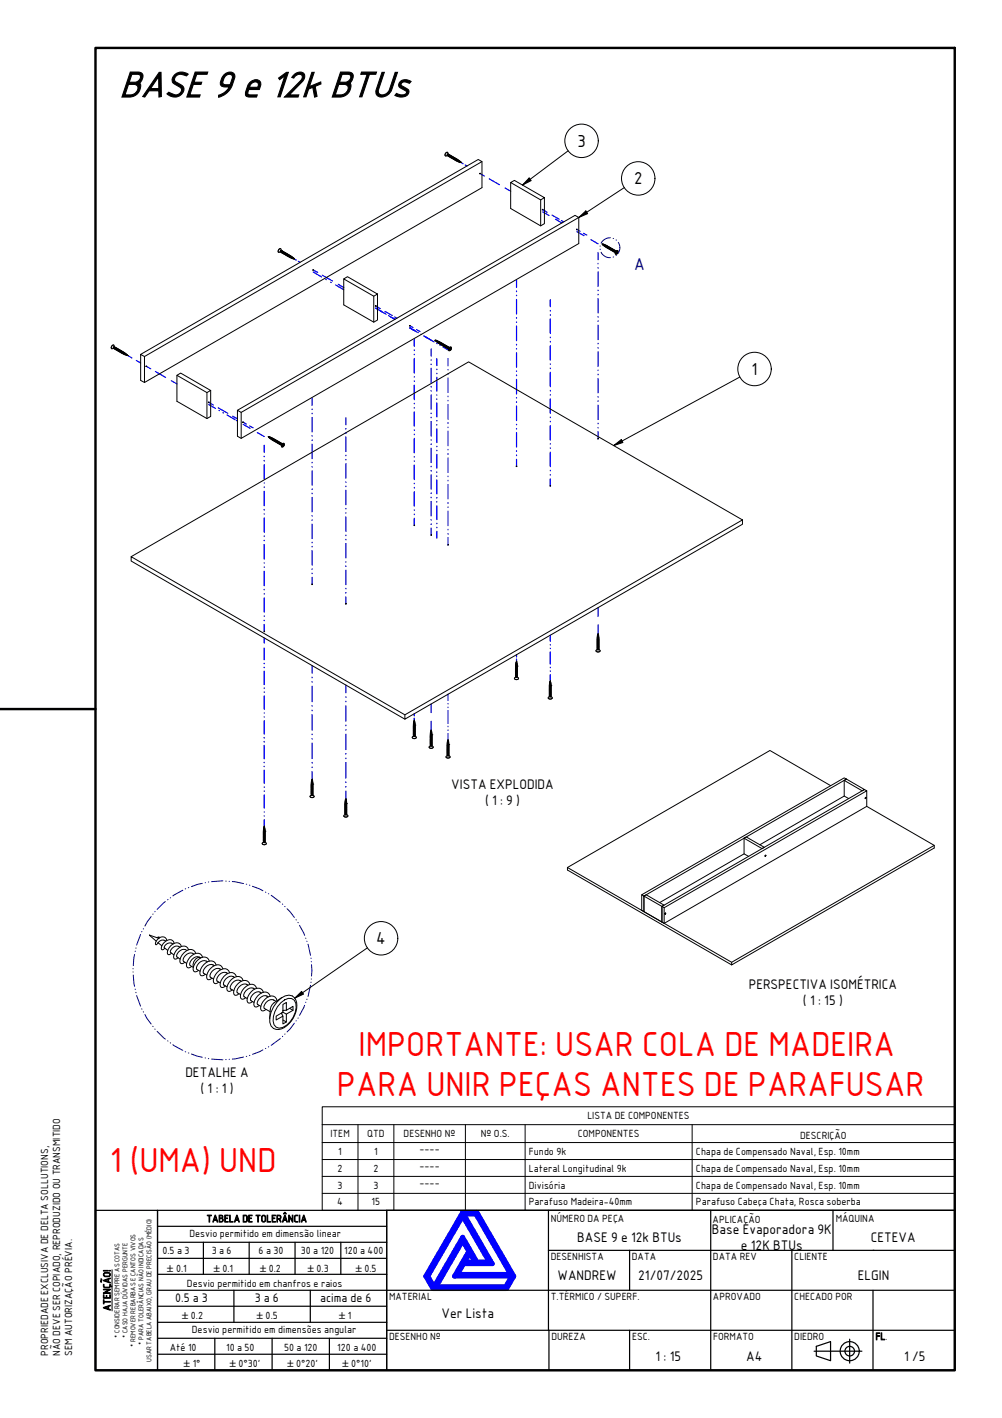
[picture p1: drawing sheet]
<svg xmlns="http://www.w3.org/2000/svg" width="210mm" height="297mm" viewBox="0 0 210 297" stroke-linecap="round" stroke-linejoin="round" font-family="sans-serif">
<defs><g id="words">
<text font-size="8.1" x="25" y="20.2">BASE 9 e 12k BTUs</text>
<g font-size="7" fill="#f00">
<text x="75.1" y="221.2">IMPORTANTE: USAR COLA DE MADEIRA</text>
<text x="70.6" y="229.6">PARA UNIR PEÇAS ANTES DE PARAFUSAR</text>
<text x="23" y="245.5">1 (UMA) UND</text>
</g>
<g font-size="3.5">
<text x="120.9" y="30.8">3</text>
<text x="132.8" y="38.6">2</text>
<text x="157.4" y="78.6">1</text>
<text x="78.8" y="197.8">4</text>
</g>
<text font-size="3.5" fill="#000080" x="132.8" y="56.6">A</text>
<g font-size="2.8">
<text x="94.5" y="165.3">VISTA EXPLODIDA</text>
<text x="101.6" y="168.7">( 1 : 9 )</text>
<text x="156.8" y="207.1">PERSPECTIVA ISOMÉTRICA</text>
<text x="168.2" y="210.5">( 1 : 15 )</text>
<text x="38.8" y="225.5">DETALHE A</text>
<text x="42" y="228.9">( 1 : 1 )</text>
<text x="120.9" y="260.1">BASE 9 e 12k BTUs</text>
<text x="149.1" y="258.4">Base Evaporadora 9K</text>
<text x="155.2" y="261.8">e 12K BTUs</text>
<text x="182.4" y="260.1">CETEVA</text>
<text x="116.8" y="268">WANDREW</text>
<text x="133.7" y="268">21/07/2025</text>
<text x="179.7" y="268">ELGIN</text>
<text x="92.5" y="276.2">Ver Lista</text>
<text x="137.3" y="285">1 : 15</text>
<text x="156.3" y="285">A4</text>
<text x="189.4" y="285">1 /5</text>
</g>
<g font-size="2.5">
<text x="36.7" y="272.7">0.5 a 3</text>
<text x="53.4" y="272.7">3 a 6</text>
<text x="67" y="272.7">acima de 6</text>
</g>
<g font-size="2.1">
<text x="69.2" y="238.2">ITEM</text>
<text x="76.9" y="238.2">QTD</text>
<text x="84.6" y="238.2">DESENHO Nº</text>
<text x="100.7" y="238.2">Nº O.S.</text>
<text x="121.1" y="238.2">COMPONENTES</text>
<text x="123" y="234.5">LISTA DE COMPONENTES</text>
<text x="167.6" y="238.5">DESCRIÇÃO</text>
<text x="70.7" y="245.4">2</text>
<text x="70.9" y="241.9">1</text>
<text x="78.2" y="245.4">2</text>
<text x="78.4" y="241.9">1</text>
<text x="87.9" y="241.4">----</text>
<text x="87.9" y="244.9">----</text>
<text x="110.8" y="241.9">Fundo 9k</text>
<text x="110.8" y="245.4">Lateral Longitudinal 9k</text>
<text x="145.8" y="241.9">Chapa de Compensado Naval, Esp. 10mm</text>
<text x="145.8" y="245.4">Chapa de Compensado Naval, Esp. 10mm</text>
<text x="70.7" y="249">3</text>
<text x="78.2" y="249">3</text>
<text x="87.9" y="248.5">----</text>
<text x="110.8" y="249">Divisória</text>
<text x="145.8" y="249">Chapa de Compensado Naval, Esp. 10mm</text>
<text x="43.3" y="256">TABELA DE TOLERÂNCIA</text>
<text x="70.7" y="252.5">4</text>
<text x="77.9" y="252.5">15</text>
<text x="110.8" y="252.5">Parafuso Madeira-40mm</text>
<text x="115.4" y="256">NÚMERO DA PEÇA</text>
<text x="145.8" y="252.5">Parafuso Cabeça Chata, Rosca soberba</text>
<text x="149.3" y="256.2">APLICAÇÃO</text>
<text x="175.1" y="256">MÁQUINA</text>
<text x="34" y="262.7">0.5 a 3</text>
<text x="39.7" y="259.1">Desvio permitido em dimensão linear</text>
<text x="44.3" y="262.7">3 a 6</text>
<text x="54.2" y="262.7">6 a 30</text>
<text x="63" y="262.7">30 a 120</text>
<text x="72.1" y="262.7">120 a 400</text>
<text x="115.4" y="263.9">DESENHISTA</text>
<text x="132.4" y="263.9">DATA</text>
<text x="149.4" y="263.9">DATA REV</text>
<text x="166.4" y="263.9">CLIENTE</text>
<text x="39.2" y="269.6">Desvio permitido em chanfros e raios</text>
<text x="23.1" y="274.6" transform="rotate(-90 23.1 274.6)">ATENÇÃO!</text>
<text x="81.5" y="272.3">MATERIAL</text>
<text x="115.4" y="272.3">T.TÉRMICO / SUPERF.</text>
<text x="149.4" y="272.3">APROVADO</text>
<text x="166.4" y="272.3">CHECADO POR</text>
<text x="40.2" y="279.2">Desvio permitido em dimensões angular</text>
<text x="81.5" y="280.7">DESENHO Nº</text>
<text x="115.5" y="280.7">DUREZA</text>
<text x="132.4" y="280.7">ESC.</text>
<text x="149.4" y="280.7">FORMATO</text>
<text x="166.4" y="280.7">DIEDRO</text>
<text x="183.4" y="280.7">FL.</text>
<text x="10.1" y="284" transform="rotate(-90 10.1 284)">PROPRIEDADE EXCLUSIVA DE DELTA SOLLUTIONS,</text>
<text x="12.6" y="284" transform="rotate(-90 12.6 284)">NÃO DEVE SER COPIADO, REPRODUZIDO OU TRANSMITIDO</text>
<text x="15.1" y="284" transform="rotate(-90 15.1 284)">SEM AUTORIZAÇÃO PRÉVIA.</text>
<text x="35.6" y="283.1">Até 10</text>
<text x="47.3" y="283.1">10 a 50</text>
<text x="59.5" y="283.1">50 a 120</text>
<text x="70.7" y="283.1">120 a 400</text>
</g>
<g font-size="1.9">
<text x="35.1" y="266.6">±0.1</text>
<text x="44.8" y="266.6">±0.1</text>
<text x="54.5" y="266.6">±0.2</text>
<text x="64.5" y="266.6">±0.3</text>
<text x="74.5" y="266.6">±0.5</text>
<text x="38.2" y="276.3">±0.2</text>
<text x="53.8" y="276.3">±0.5</text>
<text x="71" y="276.3">±1</text>
<text x="38.5" y="286.4">±1°</text>
<text x="48.2" y="286.4">±0°30'</text>
<text x="60.2" y="286.4">±0°20'</text>
<text x="71.7" y="286.4">±0°10'</text>
</g>
<g font-size="1.4">
<text x="25" y="280.2" transform="rotate(-90 25 280.2)">* CONSIDERAR SEMPRE AS COTAS</text>
<text x="26.7" y="280.3" transform="rotate(-90 26.7 280.3)">* CASO HAJA DÚVIDAS PERGUNTE</text>
<text x="30.1" y="281.7" transform="rotate(-90 30.1 281.7)">* PARA TOLERÂNCIAS NÃO INDICADAS</text>
<text x="28.4" y="282.1" transform="rotate(-90 28.4 282.1)">* REMOVER REBARBAS E CANTOS VIVOS</text>
<text x="31.7" y="285.3" transform="rotate(-90 31.7 285.3)">USAR TABELA ABAIXO, GRAU DE PRECISÃO (MÉDIO)</text>
</g>
</g></defs>
<g fill="none" stroke="#000" stroke-width=".21">
<path d="M93.8 31.9a.47 .47 0 0 0-.5 .3 .47 .47 0 0 0 0 .5M93.8 32.3h.1M93.8 32.6l.1 .1M93.9 32.2a.28 .28 0 0 0-.3-.3 .28 .28 0 0 0-.3 .3v.5l.4-.2M93.9 32.3h.1M93.9 32.3v.1M94 32.3h-.1a.18 .18 0 0 0-.2 0 .18 .18 0 0 0 .1 .3M94.1 32.5l-.2 .1M94.1 32.4l-.2-.1-.2 .3h.2M94.1 32.6h.3h-.2l-.1 .3zM94.3 32.5l-.3 .1 .1 .2M94.3 32.5a.18 .18 0 0 0-.3 0 .18 .18 0 0 0 0 .3"/>
<path d="M94.5 32.7l-.2 .1 .1 .1a.18 .18 0 0 1-.1-.2 .18 .18 0 0 1 .3 0M94.5 32.7h.1M94.6 33.1h.1M94.7 32.8l-.2 .1 .1 .1M94.8 32.8a.18 .18 0 0 0-.3-.1 .18 .18 0 0 0 0 .3M94.8 32.9l-.2 .2M94.8 32.9h.1M94.9 32.9a.17 .17 0 0 0-.3-.1 .17 .17 0 0 0 .1 .3M95.1 33a.18 .18 0 0 0-.3-.1 .18 .18 0 0 0 .1 .3l-.1-.2h.2M95.2 33.1h-.2v.2M95.2 33.1l-.2-.1-.2 .3h.2M95.3 33.5h-.1v-.3h.3l-.2 .1v.2"/>
<path d="M95.4 33.4l.3-.1-.3 .3zM95.4 33.2a.18 .18 0 0 0-.3-.1 .18 .18 0 0 0 .1 .3l-.1-.1 .3-.1M95.5 33.6h.1M95.6 33.6l-.1 .1v-.2l.3-.1-.2 .1 .1 .2M95.7 33.7l.3-.2-.3 .1v.1h.1M95.7 33.7h.1M95.9 33.8h-.1l.1-.1 .2-.1v.1h-.2l.1 .1M96.1 33.9l-.1-.2h.3l-.2 .2h.1M96.2 34v-.2h.2v.1h-.2l.4 .2M96.4 34h.1M96.4 34l-.1 .1 .1-.2 .1 .1M96.5 34h-.1"/>
<path d="M96.5 34l.1 .1M96.6 34.1h.1M100.5 36.3h.1v.1zM101 33.9v5.4l-70.7 40.8-.8-.4v-5.5l.8 .5v5.4M107 38.2l.8-.4 6.2 3.6-.7 .5zM107 38.2v5.5l6.3 3.6 .7-.5v-5.4M58.8 52.5h.1M58.8 52.1a.49 .49 0 0 0-.5 .2 .49 .49 0 0 0 .1 .6M58.8 52.5l-.1 .2 .1 .1M58.8 52.5h.2M58.9 52.4a.28 .28 0 0 0-.2-.3 .28 .28 0 0 0-.3 .3v.5l.3-.2M58.9 52.5h.1"/>
<path d="M59.1 52.6l-.2 .1v.2M59.1 52.6h.1M59.2 52.6a.18 .18 0 0 0-.3 0 .18 .18 0 0 0 0 .2M59.2 52.7l-.1 .1v.1M59.3 52.7a.18 .18 0 0 0-.2-.1 .18 .18 0 0 0 0 .3M59.4 52.8l-.2 .1 .1 .1M59.5 52.8h-.3l-.1 .2h.1M59.5 53.2h.1M59.6 52.9l-.2 .1v.1M59.6 52.9a.18 .18 0 0 0-.2-.1 .18 .18 0 0 0 0 .3M59.7 53l-.2 .2M59.8 53a.17 .17 0 0 0-.3-.1 .17 .17 0 0 0 0 .3"/>
<path d="M59.8 53.4h.1M59.9 53.1h.1M59.9 53.1l-.2 .1v.1M60 53.1a.18 .18 0 0 0-.3-.1 .18 .18 0 0 0 0 .3M60 53.2l-.2 .2v-.2h.3M60.2 53.3h-.2v.2M60.3 53.3a.17 .17 0 0 0-.3-.1 .17 .17 0 0 0 0 .3M60.3 53.3l-.2 .2 .1 .1M60.4 53.3a.18 .18 0 0 0-.2 0 .18 .18 0 0 0 0 .3M60.5 53.5h-.2l.1 .2M60.6 53.4a.18 .18 0 0 0-.3 0 .18 .18 0 0 0 0 .3M60.7 53.5l-.2 .1v.2"/>
<path d="M60.7 53.5a.18 .18 0 0 0-.2 0 .18 .18 0 0 0 0 .2M60.8 53.9h.1M60.8 53.6l-.2 .1 .1 .2M60.8 53.6h.1M60.9 53.6a.17 .17 0 0 0-.3 0 .17 .17 0 0 0 0 .2M60.9 54h.1M61 53.7l-.2 .2M61 53.7h-.2l-.1 .2h.1M61.1 54l.1 .1M61.3 53.9l-.2 .1M61.3 53.9h.1M61.3 53.9h-.1l-.2 .1 .1 .1"/>
<path d="M61.3 54.1l.1 .1M61.4 54.2l.3 .1M61.4 54.2h.1M61.4 54.2l.1-.1 .1 .1M61.7 54.3h.1M65.6 56.5v.1zM72 58.4l.8-.4 6.3 3.6-.8 .4zM72 58.4v5.5l6.3 3.6 .8-.5v-5.4M113.3 41.9v5.4M113.6 43.9v.1zM120.8 48h.1l-.1 .1zM121.2 45.6v5.4l-70.7 40.8-.8-.4v-5.5l.8 .5v5.4"/>
<path d="M126.1 51.1h.1M126.2 51.1h.1M126.3 51.3h.1M126.3 51.1h-.2l.1 .1M126.4 51.4h.1M126.4 51.2l-.1 .1M126.4 51.2l.2 .1-.2 .1zM126.5 51.2l-.1-.1-.1 .2M126.6 51.5h.1M126.8 51.4l-.2 .1M126.8 51.3h-.2v.2M126.9 51.4l-.2 .1 .1 .1"/>
<path d="M127 51.4a.16 .16 0 0 0-.3 0 .16 .16 0 0 0 0 .2M127.1 51.5h-.2v.2M127.1 51.5a.16 .16 0 0 0-.2-.1 .16 .16 0 0 0 0 .3M127.3 51.6l-.3 .1 .1 .1M127.3 51.6h.1M127.3 51.6a.17 .17 0 0 0-.3-.1 .17 .17 0 0 0 0 .3M127.4 51.7l-.2 .1 .1 .1M127.5 51.7a.18 .18 0 0 0-.3-.1 .18 .18 0 0 0 0 .3M127.5 51.8l-.2 .1 .1 .1M127.6 51.8a.18 .18 0 0 0-.3-.1 .18 .18 0 0 0 .1 .3M127.6 52.1l.1 .1M127.7 51.8l-.2 .2 .1 .1"/>
<path d="M127.8 51.9a.18 .18 0 0 0-.3-.1 .18 .18 0 0 0 0 .3M127.8 52.2l.1 .1M127.8 52l-.2 .2 .1-.3 .2 .1M128 52.1l-.2 .1M128.1 52a.18 .18 0 0 0-.3 0 .18 .18 0 0 0 0 .2M128.2 52.1l-.2 .2v.1M128.2 52.1a.18 .18 0 0 0-.2 0 .18 .18 0 0 0 0 .3M128.4 52.2l-.3 .1 .1 .2M128.4 52.2a.17 .17 0 0 0-.3 0 .17 .17 0 0 0 0 .2M128.5 52.3l-.2 .1 .1 .1M128.6 52.3a.18 .18 0 0 0-.3-.1 .18 .18 0 0 0 0 .3M128.6 52.4l-.2 .1 .1 .1"/>
<path d="M128.7 52.4a.18 .18 0 0 0-.3 0 .18 .18 0 0 0 .1 .2M128.7 52.8l.2 .1M128.8 52.5l-.2 .1 .1 .1M128.9 52.5a.18 .18 0 0 0-.3-.1 .18 .18 0 0 0 0 .3M128.9 52.6l-.2 .2 .1-.3 .2 .1M129 52.6a.31 .31 0 0 1 .5 .1 .31 .31 0 0 1-.2 .4v.1a.24 .24 0 0 1-.4 0 .24 .24 0 0 1 0-.3zM129.1 52.9h.1M129.1 52.9l.1 .1M129.2 52.5l-.3 .3v.2M129.2 52.7v.1l.2-.1-.2 .4v-.1l-.2 .1zM129.2 52.8h.1M129.2 52.9h.1"/>
<path d="M129.2 53.1h.1M129.3 52.8h.1M23.8 72.3a.48 .48 0 0 0-.4 .2 .48 .48 0 0 0 0 .6M23.9 72.7l-.2 .1 .1 .1M23.9 72.6l.1 .1M23.9 72.7h.1M23.9 72.6a.27 .27 0 0 0-.2-.4 .27 .27 0 0 0-.3 .3v.5l.4-.1M24.1 73.1h.1M24.3 72.9h.1M24.3 72.9l-.2 .2M24.4 72.9a.17 .17 0 0 0-.3 0 .17 .17 0 0 0 0 .2M24.4 73.3h.1"/>
<path d="M24.4 73l-.2 .1 .1 .1a.18 .18 0 0 1-.1-.3 .18 .18 0 0 1 .3 .1M24.4 73h.1M24.5 73.4h.1M24.6 73.1l-.2 .2M24.7 73.1a.18 .18 0 0 0-.3-.1 .18 .18 0 0 0 0 .3M24.7 73.2h.3l-.3 .3zM24.7 73.5h.1M24.8 73.2h.1M24.8 73.2l-.2-.1-.2 .3 .4-.2M24.8 73.5l.1 .1M25.1 73.3v.1M25.1 73.3l-.2 .2"/>
<path d="M25.1 73.3h-.1l-.2 .2 .1 .1M25.2 73.7l.1 .1M25.2 73.4l.1 .1M25.3 73.4a.18 .18 0 0 0-.3 0 .18 .18 0 0 0 .1 .3l-.1-.2h.3M25.4 73.5h.1M25.4 73.5l-.2 .2M25.5 73.5a.17 .17 0 0 0-.3 0 .17 .17 0 0 0 0 .3M25.5 73.9h.1M25.5 73.6l-.2 .1 .1 .2a.17 .17 0 0 1-.1-.3 .17 .17 0 0 1 .3 0M25.5 73.6h.1M25.7 73.7l-.2 .2M25.8 73.7a.18 .18 0 0 0-.3-.1 .18 .18 0 0 0 0 .3"/>
<path d="M25.8 74.1h.1M25.9 73.8l-.2 .1v.1M25.9 73.8a.17 .17 0 0 0-.2 0 .17 .17 0 0 0 0 .2M26 74.2h.1M26.1 73.9h-.2l-.1 .2M26.1 73.9h-.3l-.1 .2h.1M26.2 74l-.2 .2M26.2 74l-.2-.1-.1 .2 .1 .1M26.3 74.1l-.2 .1 .1 .1M26.3 74.1h.1M26.3 74.1l.1 .1M26.3 74.3l-.1-.1 .2-.1 .1 .2h-.2l.1 .1"/>
<path d="M26.4 74.1h-.3v.2h.1M26.5 74.4h.1M26.5 74.4l.2 .1M26.6 74.3l-.1 .1M26.6 74.3l.1 .2M26.6 74.4l-.1-.1v.1M26.7 74.5h.1M29.5 74.2l70.7-40.8 .8 .5-70.7 40.8M30.6 76.7v.1zM37.1 78.6l.7-.4 6.3 3.6-.8 .4zM37.1 78.6v5.5l6.2 3.6 .8-.5v-5.4M78.3 62v5.5"/>
<path d="M78.7 64v.2zM85.8 68.2h.1zM91.1 71.3h.1M91.1 71.3h.2M91.1 71.3l.2 .1M91.3 71.3h.1M91.3 71.3l.1 .1M91.4 71.5h.1M91.4 71.5l.1 .1M91.5 71.5l.2-.1-.2 .3zM91.5 71.4l-.1 .1M91.5 71.4h.1"/>
<path d="M91.5 71.6l.1 .1M91.6 71.4l-.2-.1v.2M91.7 71.7l-.1-.1 .3-.1-.2 .1v.2M92.1 71.7h-.3l.1 .2M92.1 71.6a.16 .16 0 0 0-.3 0 .16 .16 0 0 0 0 .2M92.2 72v.1M92.2 71.7l-.2 .1 .1 .2M92.3 71.7a.18 .18 0 0 0-.3-.1 .18 .18 0 0 0 0 .3M92.4 71.8h-.2v.2M92.4 71.8a.17 .17 0 0 0-.2 0 .17 .17 0 0 0 0 .2M92.5 71.9l-.2 .1 .1 .1M92.6 71.9a.18 .18 0 0 0-.3-.1 .18 .18 0 0 0 0 .3"/>
<path d="M92.7 72l-.2 .1v.1M92.7 72h-.3v.2h.1M92.8 72.1h.1M92.9 72.1a.17 .17 0 0 0-.3 0 .17 .17 0 0 0 .1 .2l-.1-.1 .2-.1M93 72.2l-.2 .1v.1M93 72.2a.18 .18 0 0 0-.2-.1 .18 .18 0 0 0 0 .3M93.2 72.3h-.3l.1 .2M93.2 72.3a.17 .17 0 0 0-.3-.1 .17 .17 0 0 0 0 .3M93.3 72.4l-.2 .2M93.4 72.4a.18 .18 0 0 0-.3-.1 .18 .18 0 0 0 0 .3v-.1M93.4 72.4l.1 .1M93.5 72.5h-.2v.2"/>
<path d="M93.5 72.5a.17 .17 0 0 0-.2-.1 .17 .17 0 0 0 0 .3M93.6 72.5v.1M93.6 72.5l-.2 .2 .1 .1M93.7 72.5a.18 .18 0 0 0-.3 0 .18 .18 0 0 0 0 .3M93.8 72.7h-.2v.2M93.8 72.6a.18 .18 0 0 0-.2 0 .18 .18 0 0 0 0 .2M93.9 72.7h.1M94 72.7a.17 .17 0 0 0-.3 0 .17 .17 0 0 0 .1 .3l-.1-.2 .2-.1M94.1 72.8h.1M94.1 72.8l-.2 .1 .1 .2M94.1 72.8h.1a.34 .34 0 0 1 .4 .3 .34 .34 0 0 1-.3 .3l-.2 .1a.34 .34 0 0 1-.2-.3 .34 .34 0 0 1 .2-.4zM94.1 72.8a.17 .17 0 0 0-.2 0 .17 .17 0 0 0 0 .2"/>
<path d="M94.2 72.7l-.2 .2-.1 .3M94.2 73.3h.1M94.3 73h.1M94.3 72.9l.2 .2-.3 .2 .1-.1h-.2zM94.3 73v.1M94.3 73.1v.1M94.4 73l.1 .1M43.3 82.2v5.5M43.7 84.2v.2zM49.7 85.9l70.8-40.8 .7 .5-70.7 40.8M50.9 88.4v.1zM56.2 91.4h.1"/>
<path d="M56.3 91.5l-.1-.1 .1 .2M56.3 91.4l.1 .1zM56.3 91.5h.1M56.4 91.6l.2-.1-.2 .2M56.4 91.6l.1 .1M56.4 91.6v.1M56.7 91.7h-.2l.1 .1M56.7 91.7l-.1-.1-.1 .2M56.9 91.7l-.2 .1v.1M56.9 91.7h-.2l-.1 .2h.1M57 91.8h-.1v.2M57 91.8h.1"/>
<path d="M57.1 91.8h-.2l-.2 .2h.1M57.1 92.2h.1M57.2 91.9h-.2v.2M57.2 91.9h.1M57.2 92.2h.1M57.3 91.9a.17 .17 0 0 0-.3-.1 .17 .17 0 0 0 0 .3M57.3 92.3h.1M57.4 92l-.3 .2M57.4 92a.17 .17 0 0 0-.3-.1 .17 .17 0 0 0 0 .3M57.4 92.4h.1M57.6 92.1l-.2 .3M57.7 92.2a.17 .17 0 0 0-.2-.1 .17 .17 0 0 0 0 .3"/>
<path d="M57.7 92.5l.1 .1M57.9 92.3a.18 .18 0 0 0-.3-.1 .18 .18 0 0 0 .1 .3l-.1-.1 .2-.1M58 92.4l-.2 .1M58 92.3a.17 .17 0 0 0-.2 0 .17 .17 0 0 0 0 .2M58.1 92.4l-.2 .1 .1 .2M58.1 92.4h.1M58.2 92.4a.18 .18 0 0 0-.3 0 .18 .18 0 0 0 .1 .3M58.2 92.8h.1M58.3 92.5h.1M58.3 92.5l-.2 .1v.2M58.4 92.5a.18 .18 0 0 0-.3 0 .18 .18 0 0 0 0 .2M58.4 92.9a.16 .16 0 0 1 0-.2 .16 .16 0 0 1 .2 0l-.2 .1 .1 .1"/>
<path d="M58.5 92.6l-.2-.1-.2 .3 .4-.2M58.5 93h.1M58.7 92.9l.3-.1-.4 .3zM58.7 92.8h.1M58.8 92.8l-.3 .2M58.8 92.8a.17 .17 0 0 0-.2-.1 .17 .17 0 0 0 0 .3M58.8 93.2h.1M59.1 93l-.2 .4M59.1 93l-.2 .2M59.1 93a.3 .3 0 0 1 .5 .1 .3 .3 0 0 1-.2 .4 .25 .25 0 0 1-.4 .1 .25 .25 0 0 1 0-.4zM59.1 92.9a.18 .18 0 0 0-.2 0 .18 .18 0 0 0 0 .3M59.2 93.3h.1"/>
<path d="M59.2 93.5h.1M59.2 93.2v.1M59.2 92.9l-.1 .1M59.3 93.2h.1M59.3 93l.2 .3-.3 .2v-.2l-.1 .1zM59.4 93.2l.1 .1M108.1 97.7h.2zM125.2 91.9h.2zM86.7 110h.2zM90.3 112l.1 .1zM93.8 114.1h.1zM115.2 101.8h.2z"/>
<path d="M155.5 108.9l-57.3-33.1-70.7 40.8M55.3 132.2l.1 .1zM65.3 122.4h.2zM72.4 126.5h.1zM108 139.9a.18 .18 0 0 0 .1 .3 .18 .18 0 0 0 .2-.2M108 139.7a.17 .17 0 0 0 .1 .3 .17 .17 0 0 0 .2-.2l-.1 .1-.1-.1M108 139.4a.17 .17 0 0 0 .1 .2 .17 .17 0 0 0 .2-.1M108.1 140l.1 .1 .1-.1M108.1 139.2v.2h.3l-.1-.1M108.1 139.4l.2 .1M108.1 139.2l.1 .2 .1-.2M108.1 139v.2h.3l-.1-.1"/>
<path d="M108.1 139.4h.1M108.1 139l.1 .2 .1-.1M108.1 138.8v.2h.2M108.1 138.8l.1 .2 .1-.1M108.2 138.6l-.1 .2h.1M108.2 138.5h.1M108.2 138.5v.3M108.3 138.6h.1M108.3 138.6l-.1 .1M108.3 139.6l-.1 .1-.2-.1 .2 .2h.2l-.1-.1M108.3 139.5h.1M108.3 139.4v.1"/>
<path d="M124.8 136.3a.48 .48 0 0 0 .5 .3 .48 .48 0 0 0 .4-.3M125.1 135.5l.4 .1h-.3zM125.1 133.8l.1 .2h.3l-.3-.2M125.1 134.1a.17 .17 0 0 0 .1 .3 .17 .17 0 0 0 .2-.2l-.1 .1-.2-.1M125.1 135.2a.18 .18 0 0 0 .1 .3 .18 .18 0 0 0 .2-.2l-.1 .1-.2-.1M125.1 133.9a.18 .18 0 0 0 .1 .3 .18 .18 0 0 0 .2-.1M125.1 134.5a.18 .18 0 0 0 .1 .3 .18 .18 0 0 0 .2-.2M125.1 134.9l.1 .2h.2v-.1M125.1 135.6a.17 .17 0 0 0 .1 .3 .17 .17 0 0 0 .2-.2M125.1 135.8a.18 .18 0 0 0 .1 .2 .18 .18 0 0 0 .2-.1M125.1 134l.2 .2 .1-.2M125.1 136l.2 .2 .1-.2"/>
<path d="M125.1 136a.26 .26 0 0 0-.3 .3 .26 .26 0 0 0 .4 .3 .3 .3 0 0 0 .4-.1 .3 .3 0 0 0 0-.4l-.2-.1M125.1 134.9l.3 .1M125.1 135.6l.2 .2 .1-.1M125.1 135.8l.3 .1M125.1 133.6l.1 .2h.2v-.1M125.1 134h.1M125.1 135.6v.1M125.2 133.6l.1 .2 .1-.1M125.2 133.4v.2l.2 .1v-.2M125.2 133.4l.2 .2M125.2 133.2v.2l.2 .1v-.1M125.2 133.2l.1 .2 .1-.1"/>
<path d="M125.2 133v.2h.2M125.2 133.1l.1 .1v-.1M125.3 132.9l-.1 .1h.1M125.3 132.7h.1M125.3 132.7v.3M125.3 132.8h.1M125.3 132.8v.1M125.4 133.5v.1M125.4 134.4l-.1 .1-.2-.1a.16 .16 0 0 0 .1 .2 .16 .16 0 0 0 .2-.2M125.4 134.6v.1l-.3-.1M125.4 134.8l-.1 .1-.2-.2a.16 .16 0 0 0 .1 .2 .16 .16 0 0 0 .2-.1M125.4 135.1l-.1 .1-.2-.1a.16 .16 0 0 0 .1 .2 .16 .16 0 0 0 .2-.1"/>
<path d="M125.4 134.9v.1M125.4 135.5v.1M84.8 149.7l70.7-40.8v.9l-70.7 40.9zM84.8 149.7l-57.3-33.1v.9l57.3 33.2M86.4 154.5a.48 .48 0 0 0 .4 .2 .48 .48 0 0 0 .4-.2M86.6 152.5a.17 .17 0 0 0 .1 .2 .17 .17 0 0 0 .2-.2v.2l-.2-.2M86.6 152.6v.3h.4l-.3-.2M86.6 151.9a.17 .17 0 0 0 .1 .3 .17 .17 0 0 0 .2-.2M86.6 152.1a.17 .17 0 0 0 .1 .3 .17 .17 0 0 0 .2-.2M86.6 152.3a.18 .18 0 0 0 .1 .3 .18 .18 0 0 0 .2-.2M86.6 152.8a.17 .17 0 0 0 .1 .3 .17 .17 0 0 0 .2-.2M86.6 153a.18 .18 0 0 0 .1 .3 .18 .18 0 0 0 .2-.2"/>
<path d="M86.6 153.2a.17 .17 0 0 0 .1 .2 .17 .17 0 0 0 .2-.1M86.6 153.4a.17 .17 0 0 0 .1 .2 .17 .17 0 0 0 .2-.1M86.6 153.6a.18 .18 0 0 0 .1 .2 .18 .18 0 0 0 .2-.1M86.6 153.7a.17 .17 0 0 0 .1 .3 .17 .17 0 0 0 .2-.2M86.6 153.9v.2l.3 .1v-.2M86.6 151.7a.16 .16 0 0 0 .1 .3 .16 .16 0 0 0 .2-.1M86.7 152.1l.2 .2M86.7 154.1v.2l.2-.1 .3 .1a.37 .37 0 0 1-.4 .4 .37 .37 0 0 1-.4-.4l.3-.1M86.7 151.9l.1 .2 .1-.1M86.7 151.2l.3 .2h-.3zM86.7 151.8l.2 .1M86.7 152.3l.1 .2 .1-.2"/>
<path d="M86.7 152.9l.1 .1 .1-.1M86.7 153l.1 .2 .1-.1M86.7 153.3l.1 .1 .1-.1M86.7 153.4l.1 .2 .1-.2M86.7 153.8l.2 .1M86.7 154l.1 .1 .1-.1M86.7 151.8h.1M86.7 152.3v.1M86.7 152.9h.1M86.7 153.2v.1M86.7 154h.1M86.7 151.4v.2h.2v-.1"/>
<path d="M86.7 151.4l.1 .2 .1-.2M86.8 151l-.1 .2h.1M86.8 150.9h.1M86.8 150.9v.3M86.8 151h.1M86.8 151.2l.1 .1M86.9 151.6l-.1 .2-.2-.2 .2 .2h.2l-.1-.1M86.9 151.9h.1M86.9 151.8v.1M86.9 153.6v.1l-.2-.1M86.9 152.2v.1M86.9 152.7v.1"/>
<path d="M86.9 153.8v.1M89.9 156.5a.48 .48 0 0 0 .4 .3 .48 .48 0 0 0 .5-.3M90.1 154.9a.18 .18 0 0 0 .1 .2 .18 .18 0 0 0 .3-.2l-.1 .2-.2-.2M90.1 155.2a.18 .18 0 0 0 .1 .3 .18 .18 0 0 0 .3-.2l-.1 .1-.2-.1M90.1 155.4l.1 .2h.3l-.3-.2M90.1 154a.18 .18 0 0 0 .1 .2 .18 .18 0 0 0 .3-.1M90.1 154.1a.17 .17 0 0 0 .1 .3 .18 .18 0 0 0 .3-.2M90.1 154.3a.17 .17 0 0 0 .1 .3 .18 .18 0 0 0 .3-.2M90.1 154.5a.18 .18 0 0 0 .1 .3 .18 .18 0 0 0 .3-.2M90.1 154.7a.17 .17 0 0 0 .1 .2 .17 .17 0 0 0 .3-.1M90.1 155.1a.17 .17 0 0 0 .1 .2 .17 .17 0 0 0 .3-.1M90.1 155.6a.17 .17 0 0 0 .1 .3 .18 .18 0 0 0 .3-.2"/>
<path d="M90.1 155.8a.18 .18 0 0 0 .1 .2 .18 .18 0 0 0 .3-.1M90.1 156a.17 .17 0 0 0 .1 .2 .17 .17 0 0 0 .3-.1M90.2 153.8v.2l.3-.1M90.2 154.2l.1 .1 .2-.1M90.2 156.2l.1 .1 .2-.1 .2 .2a.37 .37 0 0 1-.4 .3 .37 .37 0 0 1-.3-.3l.2-.2M90.2 154l.2 .2 .1-.2M90.2 153.8l.3 .1M90.2 154.4l.1 .1 .2-.1M90.2 154.7l.1 .2 .2-.1M90.2 155.1l.3 .1M90.2 155.6l.1 .2 .2-.1M90.2 155.8l.3 .1"/>
<path d="M90.2 156l.1 .2 .2-.2M90.2 153.6l.1 .2h.2l-.1-.1M90.2 154.2h.1M90.2 155.6v.1M90.2 153.6l.1 .2 .1-.1M90.2 153.4v.2h.2M90.2 153.5l.2 .1M90.2 153.4v.1M90.3 153l-.1 .2h.2M90.3 152.9h.1M90.3 152.9l.1 .3zM90.3 153h.1"/>
<path d="M90.4 153.3v.1l-.1-.2-.1 .2 .2 .1v-.1M90.4 153v.1M90.4 153.5v.1M90.5 153.9h.1M90.5 154.6l-.1 .1-.2-.1M90.5 155.1v.1M90.5 155.5v.1M93.4 158.5a.48 .48 0 0 0 .5 .3 .48 .48 0 0 0 .4-.3M93.7 156.6a.17 .17 0 0 0 .1 .2 .17 .17 0 0 0 .2-.2l-.1 .1-.2-.1M93.7 156.7v.2h.4l-.4-.1M93.7 157.1v.2h.4l-.4-.2M93.7 156a.17 .17 0 0 0 .1 .3 .17 .17 0 0 0 .2-.2"/>
<path d="M93.7 156.2a.18 .18 0 0 0 .1 .2 .18 .18 0 0 0 .2-.1M93.7 156.4a.17 .17 0 0 0 .1 .2 .17 .17 0 0 0 .2-.1M93.7 156.9a.17 .17 0 0 0 .1 .3 .17 .17 0 0 0 .2-.2M93.7 157.3a.17 .17 0 0 0 .1 .2 .17 .17 0 0 0 .2-.1M93.7 157.4a.18 .18 0 0 0 .1 .3 .18 .18 0 0 0 .2-.1M93.7 157.6a.17 .17 0 0 0 .1 .3 .17 .17 0 0 0 .2-.2M93.7 157.8a.17 .17 0 0 0 .1 .3 .17 .17 0 0 0 .2-.2M93.7 158a.18 .18 0 0 0 .1 .3 .18 .18 0 0 0 .2-.2M93.7 155.8v.2l.2 .1 .1-.2M93.7 156.2l.3 .1M93.7 158.2l.1 .2 .2-.2 .2 .2a.37 .37 0 0 1-.3 .4 .37 .37 0 0 1-.4-.4l.2-.1M93.7 156l.2 .2 .1-.1"/>
<path d="M93.7 155.9l.3 .1M93.7 156.4l.2 .2 .1-.2M93.7 157l.2 .1 .1-.1M93.7 157.3l.2 .2 .1-.2M93.7 157.5l.2 .2 .1-.2M93.7 157.7l.2 .1 .1-.1M93.7 157.9l.3 .1M93.7 158.1l.2 .1 .1-.1M93.7 155.8v.1M93.7 156.9v.1M93.7 157.3h.1M93.7 158v.1"/>
<path d="M93.7 155.3l.3 .2h-.2zM93.7 155.5l.1 .2h.2v-.1M93.8 155.5l.2 .1M93.8 155.1v.2l.1-.1M93.9 154.9h.1M93.9 154.9v.3M93.9 155.3v.1M93.9 155.1h.1M94 155.5v.1M94 155.7l-.1 .1-.2-.1 .2 .2 .2-.1h-.1M94 155.9v.1M94 156h.1"/>
<path d="M94 156.3h.1M94 156.8v.1M94 157.2v.1M94 157.9v.1M107.8 142.1a.48 .48 0 0 0 .4 .3 .48 .48 0 0 0 .4-.3M108 140.1a.17 .17 0 0 0 .1 .3 .17 .17 0 0 0 .2-.2v.1l-.2-.1M108 140.3l.1 .2h.3l-.3-.2M108 141.2a.18 .18 0 0 0 .1 .3 .18 .18 0 0 0 .2-.2v.1l-.2-.1M108 140.5a.17 .17 0 0 0 .1 .2 .17 .17 0 0 0 .2-.1M108 140.6a.18 .18 0 0 0 .1 .3 .18 .18 0 0 0 .2-.1M108 140.8a.17 .17 0 0 0 .1 .3 .17 .17 0 0 0 .2-.2M108 141a.17 .17 0 0 0 .1 .3 .17 .17 0 0 0 .2-.2"/>
<path d="M108 141.4a.17 .17 0 0 0 .1 .2 .17 .17 0 0 0 .2-.1M108 141.5l.1 .3h.2v-.1M108.1 141.8v.1l.2-.1 .2 .1a.26 .26 0 0 1 .1 .4 .26 .26 0 0 1-.4 .1 .27 .27 0 0 1-.4-.1 .27 .27 0 0 1 .1-.4l.2-.1M108.1 140.5l.1 .2 .1-.2M108.1 140.7l.1 .2 .1-.2M108.1 140.9l.1 .1 .1-.1M108.1 141l.1 .2 .1-.1M108.1 141.4l.2 .1M108.1 141.6l.1 .2 .1-.2M108.1 140.5h.1M108.1 140.9h.1M108.1 141.6h.1"/>
<path d="M108.3 140.4h.1M108.3 141.4v.1M114.8 146.2a.48 .48 0 0 0 .5 .3 .48 .48 0 0 0 .4-.3M115.1 144.2a.17 .17 0 0 0 .1 .3 .17 .17 0 0 0 .2-.2l-.1 .1-.2-.1M115.1 144.4l.1 .2h.3l-.4-.2M115.1 144.7l.1 .3 .3-.1-.4-.1M115.1 144a.18 .18 0 0 0 .1 .3 .18 .18 0 0 0 .2-.2M115.1 144.6a.17 .17 0 0 0 .1 .2 .17 .17 0 0 0 .2-.1M115.1 144.9a.17 .17 0 0 0 .1 .3 .17 .17 0 0 0 .2-.2M115.1 145.1a.17 .17 0 0 0 .1 .3 .17 .17 0 0 0 .2-.2M115.1 145.3a.18 .18 0 0 0 .1 .3 .18 .18 0 0 0 .2-.2M115.1 145.5a.17 .17 0 0 0 .1 .2 .17 .17 0 0 0 .2-.1"/>
<path d="M115.1 145.6a.18 .18 0 0 0 .1 .3 .18 .18 0 0 0 .2-.2M115.1 143.8a.17 .17 0 0 0 .1 .3 .17 .17 0 0 0 .2-.2l-.1 .1-.2-.1M115.1 145.8l.1 .2 .2-.1 .2 .1a.37 .37 0 0 1-.3 .4 .37 .37 0 0 1-.4-.4l.2-.1M115.1 144l.2 .2 .1-.1M115.1 144.6l.2 .1 .1-.1M115.1 144.9l.2 .2 .1-.1M115.1 145.1l.2 .2 .1-.1M115.1 145.3l.2 .2 .1-.2M115.1 145.5l.3 .1M115.1 145.7l.2 .1 .1-.1M115.1 143.3a.16 .16 0 0 0 .1 .2 .16 .16 0 0 0 .2-.1M115.1 143.5a.16 .16 0 0 0 .1 .2 .16 .16 0 0 0 .2-.1"/>
<path d="M115.1 144.6h.1M115.1 145.3v.1M115.1 145.7h.1M115.1 143.5l.3 .1M115.1 143.3l.2 .2 .1-.2M115.1 143.1l.1 .2h.2v-.1M115.1 143.5h.1M115.2 143.1l.2 .1M115.2 142.9v.2h.2M115.2 142.9l.2 .2M115.2 142.7l-.1 .1 .2 .1M115.3 142.6h.1"/>
<path d="M115.3 142.6v.3M115.3 142.7h.1M115.3 142.7v.1M115.3 142.9l.1 .2M115.4 143.1v.1M115.4 143.7l-.1 .1-.2-.1 .1 .2h.2v-.2M115.4 143.6h.1M115.4 143.5v.1M115.4 144.4v.1M115.4 144.8v.1M115.4 145.5v.1M54.9 176.7a.48 .48 0 0 0 .5 .3 .48 .48 0 0 0 .4-.3"/>
<path d="M55.2 175.1l.4 .1-.3 .1zM55.2 174.9a.18 .18 0 0 0 .1 .2 .18 .18 0 0 0 .2-.2l-.1 .2-.2-.2M55.2 175.8l.1 .2h.3l-.4-.2M55.2 174.5v.2l.3 .1v-.2M55.2 175.2a.17 .17 0 0 0 .1 .3 .17 .17 0 0 0 .2-.1M55.2 175.4a.18 .18 0 0 0 .1 .3 .18 .18 0 0 0 .2-.2v.1M55.2 175.6a.17 .17 0 0 0 .1 .3 .17 .17 0 0 0 .2-.2M55.2 176.1a.18 .18 0 0 0 .1 .3 .18 .18 0 0 0 .2-.1M55.2 174.1a.16 .16 0 0 0 .1 .3 .16 .16 0 0 0 .2-.1M55.2 176.3l.1 .2 .2-.1 .1 .1a.27 .27 0 0 1 .1 .4 .27 .27 0 0 1-.3 0 .26 .26 0 0 1-.4 0 .26 .26 0 0 1 .1-.4l.1-.1M55.2 174.2l.2 .1 .1-.1M55.2 173.5l.3 .1h-.2z"/>
<path d="M55.2 173.8v.2h.3l-.3-.2M55.2 174.6l.3 .1M55.2 175.3l.2 .1 .1-.1M55.2 175.5l.3 .1M55.2 175.6l.2 .2 .1-.1M55.2 176.2l.3 .1M55.2 174.2h.1M55.2 175.3h.1M55.2 175.6v.1M55.3 173.2l-.1 .2h.2M55.4 173.1h.1M55.4 173.1v.3"/>
<path d="M55.4 173.2h.1M55.4 173.2v.1M55.4 173.4v.2M55.5 173.7l-.1 .1-.1-.2-.1 .1 .2 .1h.1v-.1M55.5 174.4v.1l-.4-.1 .2 .2h.2v-.2M55.5 174.1v.1h-.1l-.2-.2 .3 .1M55.5 174.1h.1M55.5 174.8v.1l-.4-.1 .2 .1h.2v-.1M55.5 176v.2l-.4-.1 .2 .1h.2v-.1M55.5 174v.1M55.5 174.6v.1M55.5 175.1v.1"/>
<path d="M55.5 175.9h.1M55.5 176.2v.1M64.9 166.8a.48 .48 0 0 0 .5 .3 .48 .48 0 0 0 .4-.3M65.2 164.8a.17 .17 0 0 0 .1 .3 .17 .17 0 0 0 .2-.2v.1l-.3-.1M65.2 165l.1 .2h.3l-.4-.2M65.2 164.6a.18 .18 0 0 0 .1 .3 .18 .18 0 0 0 .2-.2M65.2 165.2a.17 .17 0 0 0 .1 .3 .17 .17 0 0 0 .2-.2M65.2 165.4a.18 .18 0 0 0 .1 .2 .18 .18 0 0 0 .2-.1M65.2 165.6a.17 .17 0 0 0 .1 .2 .17 .17 0 0 0 .2-.1M65.2 165.7a.17 .17 0 0 0 .1 .3 .17 .17 0 0 0 .2-.2M65.2 165.9a.18 .18 0 0 0 .1 .3 .18 .18 0 0 0 .2-.2M65.2 166.1a.17 .17 0 0 0 .1 .3 .17 .17 0 0 0 .2-.2"/>
<path d="M65.2 166.3l.1 .2h.2v-.1M65.2 164.1a.17 .17 0 0 0 .1 .3 .17 .17 0 0 0 .2-.2M65.2 164.3a.17 .17 0 0 0 .1 .2 .17 .17 0 0 0 .2-.1M65.2 164.5a.17 .17 0 0 0 .1 .2 .17 .17 0 0 0 .2-.1M65.2 164.5l.3 .1M65.2 166.5l.1 .2 .2-.2 .2 .2a.37 .37 0 0 1-.3 .4 .37 .37 0 0 1-.4-.4l.2-.2M65.2 164.3l.2 .2 .1-.2M65.2 164.7l.2 .1 .1-.1M65.2 165.2l.2 .2 .1-.1M65.2 165.4l.2 .2 .1-.2M65.2 165.6l.2 .1 .1-.1M65.2 165.8l.2 .1 .1-.1"/>
<path d="M65.2 166.2l.3 .1M65.2 166.3l.2 .2 .1-.1M65.2 165.2v.1M65.2 165.6h.1M65.2 166.3v.1M65.3 164.2l.2 .1M65.3 163.7l-.1 .2 .3 .1v-.1M65.3 164.1v.1M65.3 163.8l.1 .1 .1-.1M65.3 163.4v.1h.1M65.4 163.2h.1M65.4 163.2v.3"/>
<path d="M65.4 163.4h.1M65.4 163.6l.1 .1M65.5 164l-.1 .1-.2-.1 .2 .2 .2-.1-.1-.1M65.5 164.3h.1M65.5 166v.1l-.3-.1M65.5 164.2v.1M65.5 164.5v.1M65.5 165.1v.1M65.5 166.2v.1M72 170.9a.48 .48 0 0 0 .4 .3 .48 .48 0 0 0 .5-.3M72.3 168.9a.17 .17 0 0 0 .1 .3 .17 .17 0 0 0 .2-.2l-.1 .1-.2-.1M72.3 169.1v.2h.4l-.4-.2"/>
<path d="M72.3 169.4v.3h.4l-.4-.2M72.3 169.3v.2h.4l-.1-.1M72.3 169.6v.3l.4-.1-.1-.1M72.3 169.8a.18 .18 0 0 0 0 .3 .18 .18 0 0 0 .3-.2M72.3 170l.1 .3 .3-.1-.1-.1M72.3 170.2a.17 .17 0 0 0 .1 .2 .17 .17 0 0 0 .2-.1M72.3 170.4a.18 .18 0 0 0 0 .2 .18 .18 0 0 0 .3-.1M72.3 168.4a.17 .17 0 0 0 .1 .2 .17 .17 0 0 0 .2-.1M72.3 168.5a.17 .17 0 0 0 0 .3 .17 .17 0 0 0 .3-.1M72.3 168.7v.3l.4-.1-.1-.1M72.3 168.6l.3 .1M72.3 170.6l.1 .1 .2-.1 .2 .2a.37 .37 0 0 1-.4 .3 .37 .37 0 0 1-.3-.3l.2-.2"/>
<path d="M72.3 168.4l.2 .2 .1-.2M72.3 168.7l.2 .2 .1-.1M72.3 169.3l.2 .2 .1-.2M72.3 169.7l.2 .1 .1-.1M72.3 169.8l.2 .2 .1-.1M72.3 170l.2 .2 .1-.1M72.3 170.3h.3M72.3 170.4l.2 .1 .1-.1M72.3 168.2v.2h.3v-.1M72.3 168.6h.1M72.3 169.3h.1M72.3 169.7h.1"/>
<path d="M72.3 170.4h.1M72.3 167.6l.3 .2h-.2zM72.3 168.2l.3 .1M72.3 168.2h.1M72.4 167.5l-.1 .1h.2M72.5 167.3h.1M72.5 167.3v.3zM72.5 167.4h.1M72.5 167.4v.1M72.5 167.7v.1M72.5 167.9l.1 .1M72.6 168l-.1 .2-.2-.1 .2 .2 .1-.1v-.1"/>
<path d="M72.6 168.3h.1M72.6 168.2v.1M72.6 168.6v.1M72.6 169.1v.2M72.6 169.5v.1M72.6 170.3h.1M155.9 175.6l.4-.3 3.8 2.2-.5 .3zM155.9 175.6v3.3l.9 .5M155.9 178.9l-17.7 10.2M160.3 179.1l.2 .1-.2 .2zM160.4 179.2h.1M160.3 179.2h.1"/>
<path d="M160.4 179.3h-.1M174 164.6l-12.7-7.4-42.4 24.5v.6l34.4 19.8M176.8 163.5l.5-.3 3.8 2.2-.5 .3zM176.8 163.5v3.3l1 .5M176.8 166.8l-17.6 10.2M181.4 167.1h.1M181.3 167l.1 .1-.1 .2zM181.3 167.2h.1M181.3 167.1l.1 .1M181.3 167.1h.1M181.6 168.9l-42.5 24.5-.4-.2v-3.3v3.3l-3.8-2.2v-3.3M181.6 165.7l-42.5 24.4-.4-.2 42.4-24.5 .5 .3v3.2"/>
<path d="M181.6 168.9l14.1 8.2v.5l-42.4 24.5v-.5l42.4-24.5M31.3 195.9l1.4 1.3M31.3 195.9h.1M31.4 195.9l1.9 .7M32.8 196.4l.5-.1 .1 .2M33.1 197.5l.8 .6M33.1 197.5h.1M33.3 196.3l-.2 .2M34.8 197.1a1.11 1.11 0 0 0-1.7 .4M34.9 197a1.1 1.1 0 0 0-1-.8 1.1 1.1 0 0 0-1 .8l-.3 .5v.4h.2l.3-.4M36.3 197.7a1.21 1.21 0 0 0-1.9 .8l.7 .6M36.5 197.6a1.01 1.01 0 0 0-.7-.8 1.01 1.01 0 0 0-1 .3l-.9 1a.64 .64 0 0 0 .1 .9l.5-.4"/>
<path d="M37.7 198.4a1.32 1.32 0 0 0-2 1.1l.7 .5M38 198.3a1.12 1.12 0 0 0-1.9-.5l-.9 1.1a.84 .84 0 0 0 0 1.1l.7-.3M39.2 199.1a1.43 1.43 0 0 0-2.1 1.4l.6 .4M39.5 199a1.19 1.19 0 0 0-2-.4 2.27 2.27 0 0 0-1.1 2.1l.4 .2 .5-.3M40.6 199.9a1.49 1.49 0 0 0-1.5 0 1.49 1.49 0 0 0-.7 1.5l.7 .4M41 199.7a1.24 1.24 0 0 0-2.1-.4 2.39 2.39 0 0 0-1.2 2.3l.4 .3 .6-.3M118.9 181.7l34.4 19.9M134.4 187.4l42.4-24.5 .5 .3-42.4 24.5zM134.4 187.4v3.3l.5 .3v-3.3M134.9 187.7l.5-.3 3.7 2.2-.4 .3zM139.1 190.1v3.3M139.3 191.2l.2 .1-.2 .2z"/>
<path d="M139.3 191.4h.1M139.4 191.3h.1M139.4 191.4h.1M42.1 200.7a1.51 1.51 0 0 0-1.7 .1 1.51 1.51 0 0 0-.6 1.5l.7 .3M42.4 200.5a1.25 1.25 0 0 0-2.1-.4 2.54 2.54 0 0 0-1.2 2.4l.4 .3 .7-.4M42.6 203.9l.7 .4M43.5 201.5a1.52 1.52 0 0 0-1.6 .1 1.52 1.52 0 0 0-.6 1.5l.6 .4M43.9 201.3a1.27 1.27 0 0 0-2.2-.4 2.52 2.52 0 0 0-1.2 2.5l.4 .2 .7-.3M44 204.7l.7 .4M44.6 202.1l.3 .2M44.7 202.2a1.64 1.64 0 0 0-2.1 1.6l.1 .1M45.3 202.1a1.26 1.26 0 0 0-2.2-.4 2.54 2.54 0 0 0-1.2 2.5l.5 .2 .6-.3"/>
<path d="M45.5 205.5l.6 .4M46 202.9l.3 .2M46.1 203a1.52 1.52 0 0 0-2 1.7M46.7 203a1.27 1.27 0 0 0-2.2-.5 2.56 2.56 0 0 0-1.2 2.5l.5 .2 .6-.3M46.9 206.3l.7 .4M47.4 203.7l.3 .2M47.5 203.8a1.52 1.52 0 0 0-2 1.8M48.1 203.8a1.28 1.28 0 0 0-2.2-.5 2.57 2.57 0 0 0-1.1 2.5l.4 .3 .6-.4M48.3 207.1l.7 .4M48.8 204.5l.3 .2M48.9 204.6a1.65 1.65 0 0 0-2.1 1.6l.1 .2M49.5 204.6a1.27 1.27 0 0 0-2.2-.4 2.46 2.46 0 0 0-1.1 2.4l.4 .3 .6-.4"/>
<path d="M49.7 207.9l.7 .5M50.2 205.4l.3 .2M50.4 205.5a1.61 1.61 0 0 0-2.2 1.5l.1 .2M50.9 205.4a1.26 1.26 0 0 0-2.2-.4 2.58 2.58 0 0 0-1.1 2.4l.4 .3 .7-.3M51.1 208.8l.7 .4M51.6 206.2l.4 .2M51.8 206.3a1.63 1.63 0 0 0-2.2 1.5l.2 .2M52.3 206.2a1.27 1.27 0 0 0-2.1-.4 2.54 2.54 0 0 0-1.2 2.5l.4 .2 .7-.3M52.5 209.6l.7 .4M53 207l.4 .2M53.2 207.1a1.52 1.52 0 0 0-2 1.7M53.8 207a1.25 1.25 0 0 0-2.2-.4 2.53 2.53 0 0 0-1.2 2.5l.4 .2 .7-.3"/>
<path d="M53.9 210.4l.7 .4M54.4 207.8l.4 .2M54.6 207.9a1.63 1.63 0 0 0-2.1 1.6l.1 .1M55.2 207.9a1.28 1.28 0 0 0-2.2-.5 2.57 2.57 0 0 0-1.2 2.5l.5 .2 .6-.3M55.4 211.2l1.2 .7M55.9 208.6l.3 .2M56 208.7a1.65 1.65 0 0 0-2.1 1.6l.1 .1M56.6 208.7a1.27 1.27 0 0 0-2.2-.5 2.46 2.46 0 0 0-1.1 2.5l.4 .3 .6-.4M57.3 209.5l.5 .3M57.4 209.5a1.61 1.61 0 0 0-2.1 1.6l.1 .2M58 209.9a2.86 2.86 0 0 1 3.2-1.3 2.8 2.8 0 0 1 .8 3.3 5.1 5.1 0 0 1-3.6 3.8 1.62 1.62 0 0 1-1.9-1.6 5.7 5.7 0 0 1 1.5-4.2zM58 209.6a1.24 1.24 0 0 0-.8-1 1.24 1.24 0 0 0-1.3 .4 2.65 2.65 0 0 0-1.2 2.5l.4 .3 .6-.4"/>
<path d="M58.9 212.2l.4 .7M59 212.2v.2M59.1 209l-1.7 1-.7 .9-.2 2.5M59.3 210.4l.7-.4v1.6l1.4-.8v.8l-1.4 .8v1.7l-.7 .4v-1.6l-1.5 .8v-.8l1.5-.9zM59.3 212l.7 .4M59.3 213.7l.7 .4M59.4 211.7h-.1M60 211.6l-.7 .1M60.7 211.2l.7 .4"/>
<circle cx="61" cy="53.9" r=".12"/>
<circle cx="61.3" cy="54.1" r=".09"/>
<circle cx="24" cy="72.9" r=".15"/>
<circle cx="57.4" cy="92.2" r=".16"/>
<circle cx="65.4" cy="163.7" r=".1"/>
<circle cx="72.4" cy="167.9" r=".12"/>
</g>
<!-- layer: Trilho torcido (ISO) -->
<g fill="none" stroke="#00f" stroke-width=".25">
<path d="M96.6 34.1l.4 .2M97.4 34.6l.4 .2M100.5 36.3l1 .6M102.5 37.5l2.1 1.2M105.8 39.4l1.2 .7M61.7 54.3l.4 .2M62.5 54.7l.4 .3M65.6 56.5l.9 .6M65.6 57l1.8 1M67.5 57.6l2.2 1.3M68.2 58.5l.2 .1M69.3 59.1l.1 .1"/>
<path d="M70.3 59.7l1.7 1M70.8 59.5l1.2 .7M108.2 58.7v1.5M113.6 43.9l1 .6M113.7 44.4l1.3 .7M115.6 45l1.5 .9M116.4 45.9l1.3 .8M117.6 46.2l.5 .3M120.8 48l.7 .4M120.8 48.5l1.5 .9M122.2 48.9l.7 .4M123.8 50.2l1.5 .9"/>
<path d="M125.3 52.9v1.5M125.3 55.2v.1M125.3 56.1v.1M125.3 56.9v3.1M26.7 74.5l.9 .5M28.6 75.5l.9 .5M30.6 76.7l1 .6M32.6 77.8l2.1 1.3M35.9 79.7l1.2 .7M78.7 64.1l1 .6M79.1 64.8l-.4-.3 1.4 .8M79.6 65.1l1.3 .7"/>
<path d="M80.7 65.2l1.5 .9M81.4 66.1l1.3 .8-.9-.5M82.7 66.4l.4 .3M85.9 68.2l.7 .4M85.9 68.7l.3 .2M85.9 68.7l1.5 .9M85.9 68.7l1.1 .6M86.5 69.1l.3 .1M86.8 71v1.6M86.8 73.3v.1M86.8 74.2v.1M86.8 75.1v3"/>
<path d="M86.8 78.9v.1M86.8 79.8v.1M87.2 69l.8 .5M87.5 69.6l.1 .1M88.2 70v.1M88.8 70.4l2.2 1.2M88.8 70.4l1.5 .9M90.3 73.1v1.5M90.3 75.4v.1M90.3 76.2v.2M90.3 77.1v3.1M91.5 75.1v1.5"/>
<path d="M91.5 77.3v.1M91.5 78.2v.1M91.5 79v3M91.5 72h.1M92.1 72.3l.1 .1M92.8 72.7l1.1 .6M93.9 75.1v1.5M93.9 77.4v.1M93.9 78.3v.1M93.9 79.2v3M108.2 61v.1M108.2 61.8v.2"/>
<path d="M108.2 62.7v3.1M108.2 66.5v.2M108.2 67.4v.1M108.2 68.3v3.1M108.2 72.1v.1M108.2 73v.1M108.2 73.9v3M108.2 77.7v.1M108.2 78.6v.1M108.2 79.5v3M115.3 62.8v1.5M115.3 65v.2"/>
<path d="M115.3 65.9v.1M115.3 66.8v3.1M115.3 70.6v.1M115.3 71.5v.1M115.3 72.4v3M115.3 76.2v.1M115.3 77.1v.1M115.3 78v3M125.3 60.8v.1M125.3 61.6v.2M125.3 62.5v3.1M125.3 66.3v.1"/>
<path d="M125.3 67.2v.1M125.3 68.1v3M125.3 71.9v.1M125.3 72.8v.1M125.3 73.7v3M125.3 77.5v.1M125.3 78.4v.1M125.3 79.3v3M43.7 84.3l1 .5M43.7 84.7l1.4 .9M45.7 85.4l2 1.2M45.9 86h.1"/>
<path d="M46.7 86.5h.1M47.5 86.9l1.7 1M48.7 87.2l1 .5M49.5 88.1l.2 .1M50.9 88.4l.7 .4M50.9 88.9l1.5 .8M52.3 89.2l.7 .4M53.9 90.6l1.5 .8M55.4 93.3v1.5M55.4 95.6v.1M55.4 96.4v.2M55.4 97.3v3.1"/>
<path d="M65.4 83.4v1.5M65.4 85.7v.1M65.4 86.6v.1M65.4 87.4v3.1M65.4 91.3v.1M65.4 92.1v.2M65.4 93v3.1M65.4 96.8v.2M65.4 97.7v.2M65.4 98.6v3M72.5 87.5v1.5M72.5 89.8v.1"/>
<path d="M72.5 90.6v.2M72.5 91.5v3.1M72.5 95.3v.2M72.5 96.2v.2M72.5 97.1v3.1M86.8 80.7v3M86.8 84.5v.1M86.8 85.4v.1M86.8 86.3v3M86.8 90.1v.1M86.8 90.9v.2M86.8 91.8v3.1"/>
<path d="M86.8 95.6v.2M86.8 96.5v.2M86.8 97.4v3.1M90.3 80.9v.2M90.3 81.8v.1M90.3 82.7v3.1M90.3 86.5v.1M90.3 87.4v.1M90.3 88.3v3M90.3 92.1v.1M90.3 93v.1M90.3 93.9v3"/>
<path d="M90.3 97.7v.1M90.3 98.6v.1M90.3 99.4v3.1M91.5 82.7v.1M91.5 83.6v.1M91.5 84.4v2.9M91.5 88.1v.1M91.5 88.9v.2M91.5 89.8v2.9M91.5 93.5v.1M91.5 94.3v.1M91.5 95.2v2.9"/>
<path d="M91.5 98.8v.2M91.5 99.7v.1M93.9 83v.1M93.9 83.9v.1M93.9 84.8v3M93.9 88.6v.1M93.9 89.5v.1M93.9 90.3v3.1M93.9 94.1v.2M93.9 95v.2M93.9 95.9v3.1M93.9 99.7v.2"/>
<path d="M108.2 83.3v.1M108.2 84.2v.1M108.2 85.1v3M108.2 88.9v.1M108.2 89.8v.1M108.2 90.6v3.1M108.2 94.4v.2M108.2 95.3v.1M108.2 96.2v1.5M115.3 81.8v.1M115.3 82.7v.1M115.3 83.6v3"/>
<path d="M115.3 87.4v.1M115.3 88.3v.1M115.3 89.1v3.1M115.3 92.9v.2M115.3 93.8v.1M115.3 94.7v3.1M115.3 98.5v.1M115.3 99.4v.1M125.3 83.1v.1M125.3 84v.1M125.3 84.8v3.1M125.3 88.7v.1"/>
<path d="M125.3 89.5v.2M125.3 90.4v1.6M55.4 101.1v.1M55.4 102v.1M55.4 102.9v3M55.4 106.7v.1M55.4 107.6v.1M55.4 108.5v3M55.4 112.3v.1M55.4 113.2v.1M55.4 114.1v3M55.4 117.9v.1"/>
<path d="M55.4 118.8v.1M55.4 119.6v3.1M65.4 102.4v.1M65.4 103.3v.1M65.4 104.2v3M65.4 108v.1M65.4 108.9v.1M65.4 109.8v3M65.4 113.6v.1M65.4 114.5v.1M65.4 115.3v3.1M65.4 119.2v.1"/>
<path d="M72.5 100.9v.2M72.5 101.8v.1M72.5 102.7v3M72.5 106.5v.1M72.5 107.4v.1M72.5 108.3v3M72.5 112.1v.1M72.5 113v.1M72.5 113.9v3M72.5 117.7v.1M72.5 118.5v.2M72.5 119.4v3.1"/>
<path d="M86.8 101.2v.2M86.8 102.1v.1M86.8 103v3M86.8 106.8v.1M86.8 107.7v.1M86.8 108.6v1.5M90.3 103.3v.1M90.3 104.1v.2M90.3 105v3.1M90.3 108.8v.2M90.3 109.7v.2M90.3 110.6v1.5"/>
<path d="M91.5 100.5v3M91.5 104.2v.1M91.5 105.1v.1M91.5 105.9v2.9M91.5 109.6v.1M91.5 110.5v.1M91.5 111.3v1.5M93.9 100.6v.1M93.9 101.5v3M93.9 105.3v.1M93.9 106.2v.1M93.9 107.1v3"/>
<path d="M93.9 110.9v.1M93.9 111.8v.1M93.9 112.7v1.5M115.3 100.3v1.5M55.4 135.7v2.5M55.4 123.5v.1M55.4 124.3v.2M55.4 125.2v3.1M55.4 129v.1M55.4 129.9v.1M55.4 130.8v1.5M55.4 133.6v1.1"/>
<path d="M55.4 138.9v.2M55.4 139.7v.2M65.4 120v.2M65.4 120.9v1.6M65.4 139.4v1.6M72.5 123.2v.2M72.5 124.1v.2M72.5 125v1.5M108.2 137.1v.5M108.2 138.1v.4M115.3 133.1v1.3M115.3 135v.1"/>
<path d="M115.3 135.8v.1M115.3 136.5v2.6M115.3 139.8v.1M125.3 127.3v1.8M125.3 130.9v1.8M55.4 140.6v2.8M55.4 144.1v.1M55.4 144.9v.2M55.4 145.8v2.8M55.4 149.3v.1M55.4 150.1v.1M55.4 150.9v2.9"/>
<path d="M55.4 154.5v.1M55.4 155.3v.1M55.4 156.1v2.9M55.4 159.7v.1M65.4 141.8v.2M65.4 142.8v.1M65.4 143.7v3.3M65.4 147.8v.1M65.4 148.7v.2M65.4 149.7v3.3M65.4 153.8v.1M65.4 154.7v.1"/>
<path d="M65.4 155.6v3.3M65.4 159.7v.2M72.5 143.5v1.6M72.5 145.9v.2M72.5 146.9v.1M72.5 147.8v3.3M72.5 151.9v.1M72.5 152.8v.2M72.5 153.8v3.2M72.5 157.8v.2M72.5 158.8v.1M72.5 159.7v3.3"/>
<path d="M86.8 149.5v.5M86.8 150.4v.5M90.3 147.5v1.8M90.3 151.1v1.8M93.9 145.4v1.3M93.9 147.4v.1M93.9 148.1v.1M93.9 148.9v2.6M93.9 152.1v.1M93.9 152.9v.1M93.9 153.7v1.2M115.3 140.5v.1"/>
<path d="M115.3 141.3v1.3M55.4 160.5v.1M55.4 161.3v2.8M55.4 164.9v.1M55.4 165.7v.1M55.4 166.5v2.8M55.4 170v.1M55.4 170.9v.1M55.4 171.7v1.4M65.4 160.7v.1M65.4 161.6v1.6M72.5 163.8v.1"/>
<path d="M72.5 164.7v.2M72.5 165.7v1.6"/>
</g>
<g fill="none" stroke="#000" stroke-width=".21">
<path d="M95.5 33.3v.3M96.6 34.1h.1M60.6 53.5l-.1 .2M61.7 54.3h.1M126.1 51.1h.1M127.3 51.6l-.2 .2M129.1 52.6l.2-.1a.35 .35 0 0 1 .1 .5 .35 .35 0 0 1-.4 .2zM25.6 73.7l-.1 .2M26.7 74.5h.1M91.1 71.3h.1M92.2 71.8v.2M94.2 72.9l.1-.1a.32 .32 0 0 1 .2 .4 .32 .32 0 0 1-.5 .1z"/>
<path d="M56.2 91.4h.1M57.3 92l-.1 .2M59.2 93l.2-.1a.32 .32 0 0 1 .1 .5 .32 .32 0 0 1-.5 0zM108.1 139.8h.2M108.2 138.5h.1M125.1 134h.3M125.3 132.7h.1M86.7 152.2h.2M86.8 150.9h.1M90.2 154.2h.2M90.3 152.9h.1M93.7 156.2l.3 .1"/>
<path d="M93.9 154.9h.1M115.1 143.9h.3M115.3 142.6h.1M55.2 174.4h.3M55.4 173.1h.1M65.2 164.5h.3M65.4 163.2h.1M72.3 168.6h.3M72.5 167.3h.1M31.4 195.9h-.1M41.9 200.6a1.47 1.47 0 0 0-1.4 2M58.8 210l.8-.5 .8-.4 .7 .1a2.14 2.14 0 0 1 .7 2.9 4.6 4.6 0 0 1-3.3 3.3 1.74 1.74 0 0 1-1.2-2.5l.3-1 .5-1z"/>
</g>
<g fill="none" stroke="#000" stroke-width=".21">
<path d="M110.8 37.3l.5 .5-1.8 1zM119 31.6l-9.5 7.2M130.8 39.3l-9.6 6.3M121.2 45.6l1.5-1.4 .4 .6zM155 79l-26.4 14.3M128.6 93.3l1.6-1.2 .3 .6zM77 198.6l-15.3 10.5M61.7 209.1l1.5-1.4 .4 .5zM67.5 235.6v-3.8h132.5v3.8M67.5 235.6h132.5v3.7M67.5 235.6v17.9h132.5v-14.2M67.5 239.3h132.5"/>
<path d="M75 235.6v17.9M82.5 235.6v17.9M97.5 235.6v17.9M110 235.6v17.9M145 235.6v17.9M67.5 242.9h132.5M67.5 246.4h132.5M67.5 250h132.5"/>
<circle cx="121.8" cy="29.5" r="3.5"/>
<circle cx="133.7" cy="37.4" r="3.5"/>
<circle cx="158.1" cy="77.3" r="3.5"/>
<circle cx="79.8" cy="196.5" r="3.5"/>
</g>
<g fill="none" stroke="#000080" stroke-width=".21">
<path d="M125.7 52.2v.1M125.7 51.5v.1M125.9 52.8a2.03 2.03 0 0 0 2 1.2M127.9 49.8a2.08 2.08 0 0 0-2 1.1M128.4 49.9l.1 .1M128.5 53.8l-.1 .1M129.1 50.3h.1M129.1 53.5h.1M129.5 50.8a2.06 2.06 0 0 1 0 2.2M28.2 199.9l-.3 2.4M28.3 199.2v.1M28.5 198.6v.1"/>
<path d="M29.4 195.8l-.8 2.2M29.7 195.1v.1M30.1 194.5l-.1 .1M31.7 192l-1.3 2M32.1 191.5h-.1M32.5 190.9l-.1 .1M34.6 188.9l-1.7 1.6M35.2 188.4l-.1 .1M35.8 188l-.1 .1M38.3 186.5l-2.1 1.2M38.9 186.2h-.1M39.6 185.9l-.1 .1"/>
<path d="M42.4 185l-2.3 .7M43.1 184.9h-.1M43.7 184.7l-.1 .1M46.7 184.5l-2.4 .2M47.3 184.6h.1M48 184.6h.1M48.7 184.7l2.3 .4M51.6 185.2h.1M52.2 185.4h.1M52.9 185.7l2.2 .9M55.6 186.9h.1M56.2 187.2h.1"/>
<path d="M56.8 187.5l1.9 1.5M59.2 189.4h.1M59.6 189.9h.1M60.1 190.4l1.6 1.8M62 192.6l.1 .1M62.4 193.2l.1 .1M62.7 193.8l1.1 2.1M64 196.5l.1 .1M64.3 197.2h.1M64.5 197.8l.5 2.3M27.9 202.9v.1M27.9 203.6v.1"/>
<path d="M27.9 204.2l.3 2.4M28.3 207.2v.1M28.5 207.9v.1M28.6 208.5l.8 2.3M29.7 211.3v.1M30 211.9l.1 .1M30.4 212.5l1.3 2M32 215l.1 .1M32.4 215.5l.1 .1M32.9 216l1.7 1.7M35.1 218l.1 .1M35.7 218.4l.1 .1"/>
<path d="M36.2 218.8l2.1 1.2M55.1 219.9l-2.2 1M55.7 219.6l-.1 .1M56.3 219.3h-.1M58.7 217.6l-1.9 1.4M59.2 217.1v.1M59.7 216.6l-.1 .1M61.7 214.3l-1.6 1.9M62.1 213.8l-.1 .1M62.5 213.2l-.1 .1M63.8 210.6l-1.1 2.1M64.1 209.9l-.1 .1"/>
<path d="M64.3 209.3v.1M65 206.4l-.5 2.3M65.2 200.7v.1M65.2 205.7v.1M65.2 201.4v.1M65.2 205v.1M65.3 202.1v2.4M38.8 220.3l.1 .1M39.5 220.6h.1M40.1 220.8l2.3 .7M43 221.6h.1M43.6 221.7l.1 .1"/>
<path d="M44.3 221.9l2.4 .1M47.3 222h.1M48.1 221.9h-.1M51 221.4l-2.3 .5M51.7 221.3h-.1M52.3 221.1h-.1"/>
</g>
<!-- layer: Borda (ISO) -->
<path d="M20 10h180v277h-180zM0 148.5h20" fill="none" stroke="#000" stroke-width=".51"/>
<!-- layer: LOGO DELTA -->
<path d="M96.9 253.9h3l7.8 13.4-1.5 2.6h-15.5l-1.5-2.6zM96.9 254.7l5.6 9.7h-2.6l-3-5.2-6 10.3-1.3-2.2zM96.9 259.9l1.3 2.2-3 5.2h12l-1.3 2.2h-14.5zM97.2 254.3h2.5l7.3 12.6h-11.1l1.2-2.2h6zM98.4 262.5l1.1 1.9h-2.1z" fill="none" stroke="#00f" stroke-width=".99"/>
<!-- layer: Geometria de rascunho (ISO) -->
<path d="M90.7 269.9h15.5" fill="none" stroke="#000" stroke-width=".25"/>
<!-- layer: Visible ABNT -->
<g fill="none" stroke="#000" stroke-width=".25">
<path d="M20 253.5h13v33.5h-13zM33 256.9h48M81 253.5h119v33.5h-119zM81 253.5v33.5h-48v-20.1M114.9 253.5v25.2M148.9 253.5v33.5M174.5 253.5v8.4M200 253.5h-167v13.4M33 260.2h48M33 263.6h48M33 266.9h48M33 270.3h167"/>
<path d="M33 273.6h48M33 277h48M42.6 260.2v6.7M49 270.3v6.7M52.2 260.2v6.7M61.8 260.2v6.7M65 270.3v6.7M71.4 260.2v6.7M81 278.7h119M114.9 261.9h17M115 278.7v8.3M131.9 261.9h68.1"/>
<path d="M131.9 261.9v8.4M131.9 278.7v8.3M165.9 261.9v25.1M182.9 261.9h.1M182.9 270.3v16.7M33 280.3h48M33 283.7h48M45 280.3v6.7M57 280.3v6.7M69 280.3v6.7M170.5 283h10.1M171 282l3-1v4l-3-1z"/>
<path d="M178 280.5v5"/>
<circle cx="178" cy="283" r="2"/>
<circle cx="178" cy="283" r="1.01"/>
</g>
<path d="M23.5 266v8.6" fill="none" stroke="#000" stroke-width=".21"/>
<path d="M110.8 37.3l.5 .5-1.8 1zM121.2 45.6l1.5-1.4 .4 .6zM128.6 93.3l1.6-1.2 .3 .6zM61.7 209.1l1.5-1.4 .4 .5z" fill="#000"/>
<use href="#words"/>
</svg>
